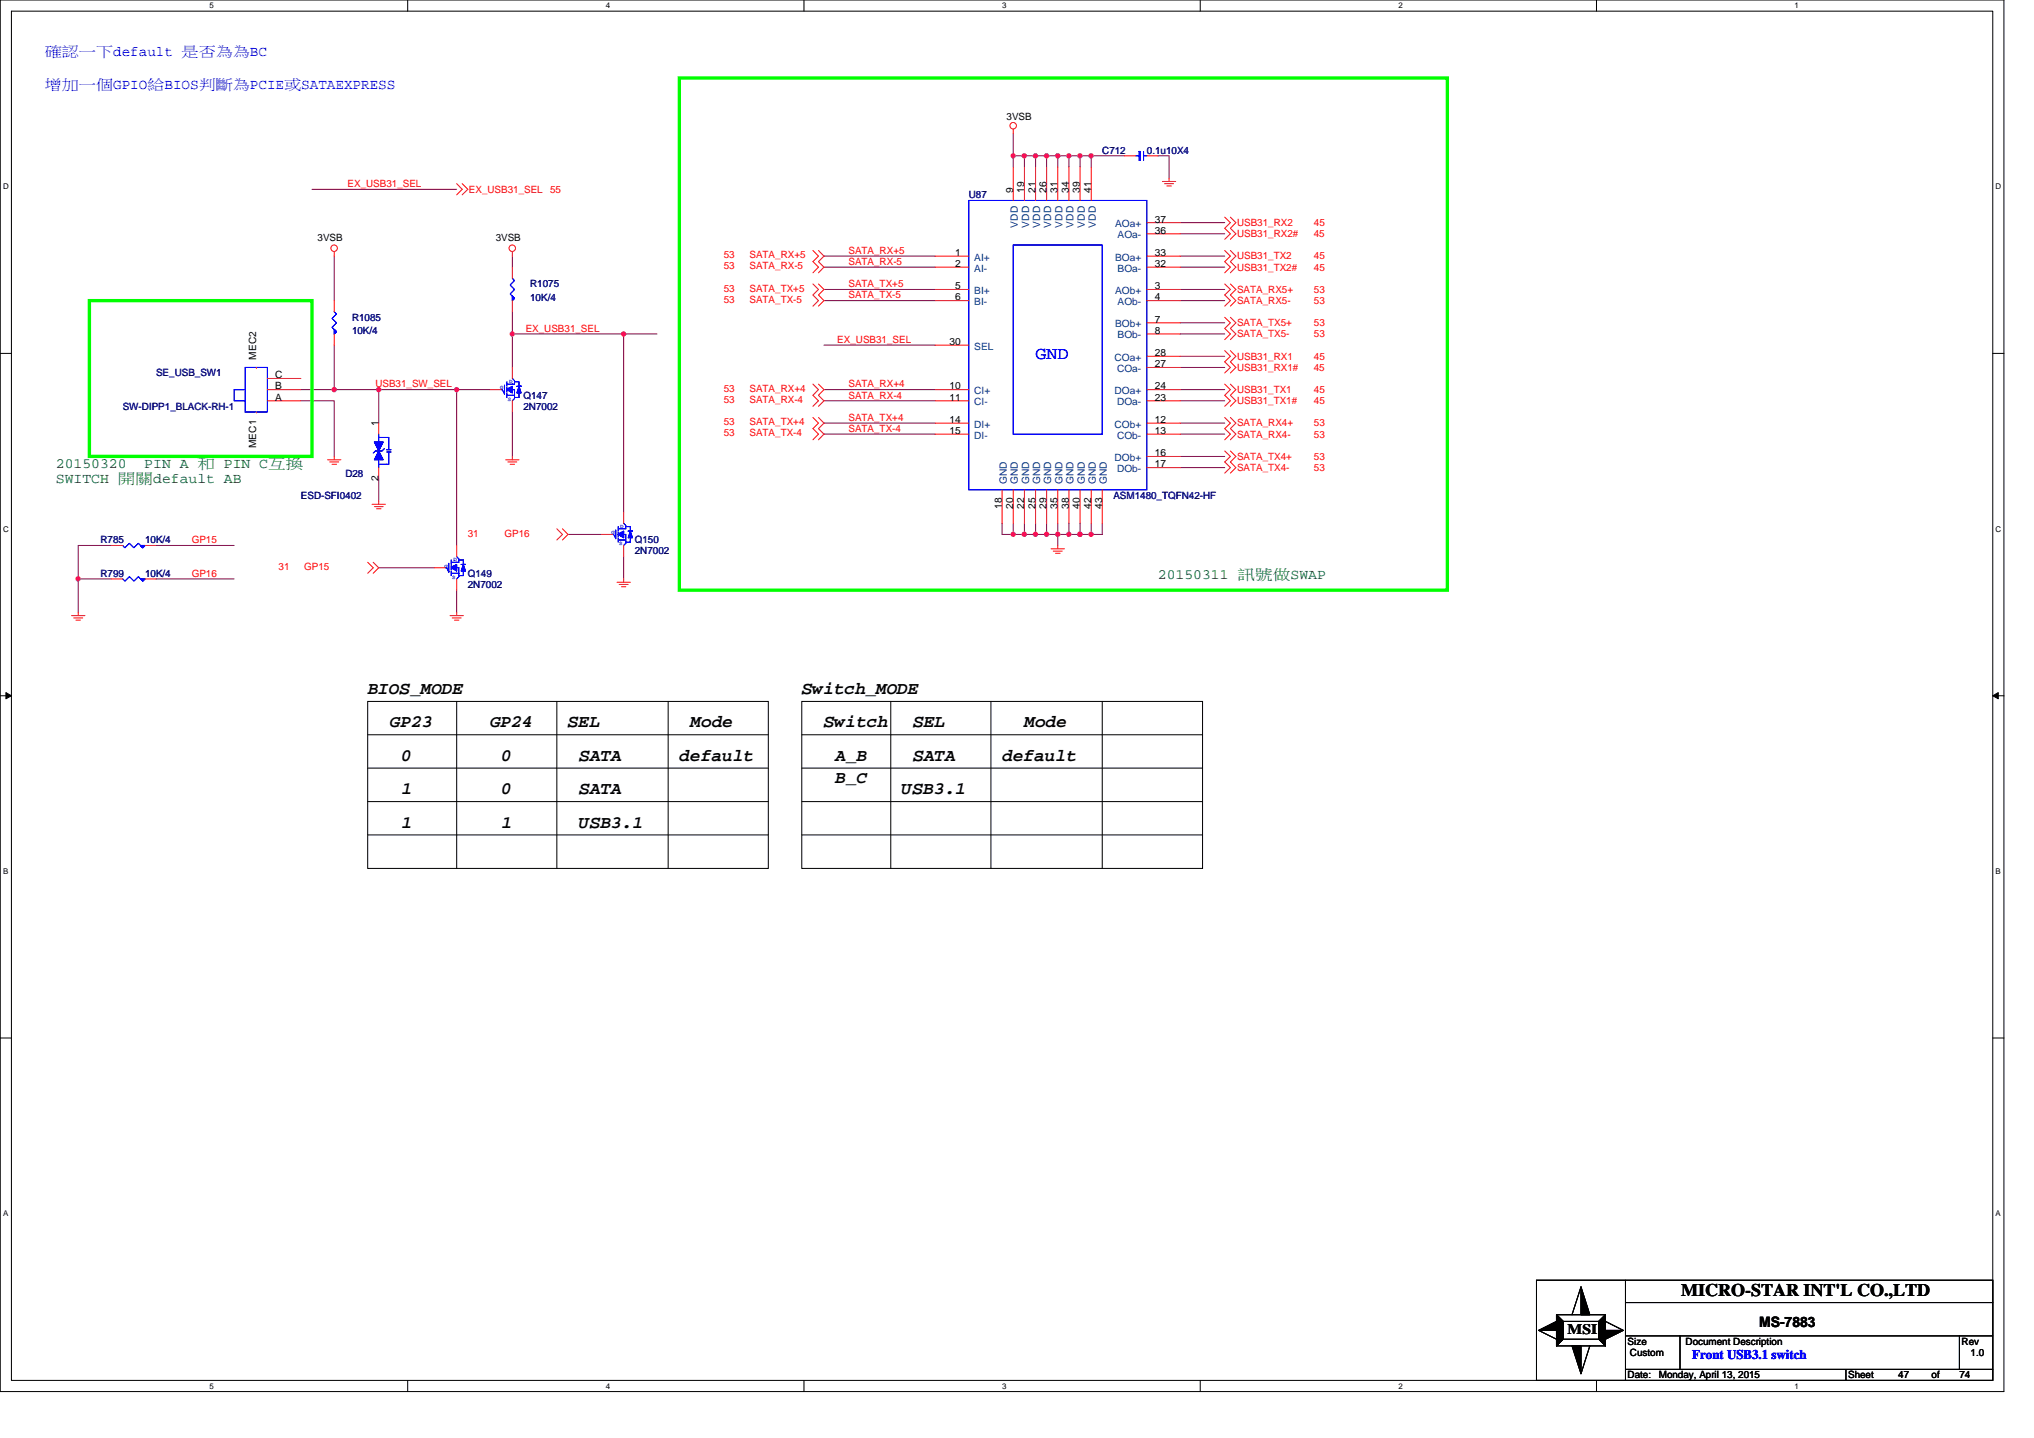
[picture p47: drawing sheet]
<svg xmlns="http://www.w3.org/2000/svg" width="297mm" height="210mm" viewBox="0 0 297 210" stroke-linecap="round" stroke-linejoin="round" font-family="sans-serif">
<defs><g id="words">
<text font-size="2.6" fill="#00f" x="151.2" y="52.5">GND</text>
<g font-size="2.6">
<text x="53.7" y="101.3">BIOS_MODE</text>
<text x="117.1" y="101.3">Switch_MODE</text>
<text x="56.9" y="106.2">GP23</text>
<text x="71.6" y="106.2">GP24</text>
<text x="82.9" y="106.2">SEL</text>
<text x="100.8" y="106.2">Mode</text>
<text x="120.3" y="106.2">Switch</text>
<text x="133.3" y="106.2">SEL</text>
<text x="149.6" y="106.2">Mode</text>
<text x="58.6" y="111.1">0</text>
<text x="73.2" y="111.1">0</text>
<text x="84.6" y="111.1">SATA</text>
<text x="99.2" y="111.1">default</text>
<text x="122" y="111.1">A_B</text>
<text x="133.3" y="111.1">SATA</text>
<text x="146.3" y="111.1">default</text>
<text x="58.6" y="116">1</text>
<text x="73.2" y="116">0</text>
<text x="84.6" y="116">SATA</text>
<text x="122" y="114.3">B_C</text>
<text x="131.7" y="116">USB3.1</text>
<text x="58.6" y="120.9">1</text>
<text x="73.2" y="120.9">1</text>
<text x="84.6" y="120.9">USB3.1</text>
<text x="245.5" y="189.3">MICRO-STAR INT'L CO.,LTD</text>
</g>
<g font-size="2.1" fill="#00f">
<text x="6.5" y="8.2">確認一下default 是否為為BC</text>
<text x="6.5" y="13.1">增加一個GPIO給BIOS判斷為PCIE或SATAEXPRESS</text>
</g>
<g font-size="2.1" fill="#008000">
<text x="8.2" y="68.3">20150320</text>
<text x="8.2" y="70.6">SWITCH 開關default AB</text>
<text x="21.1" y="68.3">PIN A 和 PIN C互換</text>
<text x="169.1" y="84.6">20150311 訊號做SWAP</text>
</g>
<g font-size="2.1">
<text x="228.9" y="194.9">MSI</text>
<text x="256.9" y="193.8">MS-7883</text>
</g>
<text font-size="1.9" fill="#00f" x="247.1" y="198.5">Front USB3.1 switch</text>
<g font-size="1.5">
<text x="147" y="17.6">3VSB</text>
<text x="148" y="28.1" transform="rotate(-90 148 28.1)">9</text>
<text x="149.6" y="28.1" transform="rotate(-90 149.6 28.1)">19</text>
<text x="151.2" y="28.1" transform="rotate(-90 151.2 28.1)">21</text>
<text x="152.8" y="28.1" transform="rotate(-90 152.8 28.1)">26</text>
<text x="154.5" y="28.1" transform="rotate(-90 154.5 28.1)">31</text>
<text x="156.1" y="28.1" transform="rotate(-90 156.1 28.1)">34</text>
<text x="157.7" y="28.1" transform="rotate(-90 157.7 28.1)">39</text>
<text x="159.3" y="28.1" transform="rotate(-90 159.3 28.1)">41</text>
<text x="46.4" y="35.1">3VSB</text>
<text x="72.4" y="35.1">3VSB</text>
<text x="168.6" y="34.1">36</text>
<text x="168.6" y="32.5">37</text>
<text x="139.5" y="37.4">1</text>
<text x="139.5" y="39">2</text>
<text x="168.6" y="39">32</text>
<text x="168.6" y="37.4">33</text>
<text x="139.5" y="42.2">5</text>
<text x="139.5" y="43.9">6</text>
<text x="168.6" y="43.9">4</text>
<text x="168.6" y="42.2">3</text>
<text x="168.6" y="47.1">7</text>
<text x="37.4" y="52.5" transform="rotate(-90 37.4 52.5)">MEC2</text>
<text x="138.7" y="50.4">30</text>
<text x="168.6" y="48.7">8</text>
<text x="168.6" y="53.6">27</text>
<text x="168.6" y="52">28</text>
<text x="40.2" y="58.5">A</text>
<text x="40.2" y="56.9">B</text>
<text x="40.2" y="55.2">C</text>
<text x="138.7" y="56.9">10</text>
<text x="138.7" y="58.5">11</text>
<text x="168.6" y="58.5">23</text>
<text x="168.6" y="56.9">24</text>
<text x="37.4" y="65.4" transform="rotate(-90 37.4 65.4)">MEC1</text>
<text x="55.3" y="62.3" transform="rotate(-90 55.3 62.3)">1</text>
<text x="138.7" y="61.8">14</text>
<text x="138.7" y="63.4">15</text>
<text x="168.6" y="63.4">13</text>
<text x="168.6" y="61.8">12</text>
<text x="55.3" y="70.3" transform="rotate(-90 55.3 70.3)">2</text>
<text x="168.6" y="68.3">17</text>
<text x="168.6" y="66.6">16</text>
<text x="146.3" y="74.3" transform="rotate(-90 146.3 74.3)">18</text>
<text x="148" y="74.3" transform="rotate(-90 148 74.3)">20</text>
<text x="149.6" y="74.3" transform="rotate(-90 149.6 74.3)">22</text>
<text x="151.2" y="74.3" transform="rotate(-90 151.2 74.3)">25</text>
<text x="152.8" y="74.3" transform="rotate(-90 152.8 74.3)">29</text>
<text x="154.5" y="74.3" transform="rotate(-90 154.5 74.3)">35</text>
<text x="156.1" y="74.3" transform="rotate(-90 156.1 74.3)">38</text>
<text x="157.7" y="74.3" transform="rotate(-90 157.7 74.3)">40</text>
<text x="159.3" y="74.3" transform="rotate(-90 159.3 74.3)">42</text>
<text x="160.9" y="74.3" transform="rotate(-90 160.9 74.3)">43</text>
<text x="237.7" y="196.4">Size</text>
<text x="246.2" y="196.4">Document Description</text>
<text x="286.5" y="196.4">Rev</text>
<text x="237.7" y="201.3">Date:</text>
<text x="238" y="198">Custom</text>
<text x="242.2" y="201.3">Monday, April 13, 2015</text>
<text x="269.9" y="201.3">Sheet</text>
<text x="277.2" y="201.3">47</text>
<text x="282.1" y="201.3">of</text>
<text x="286.1" y="201.3">74</text>
<text x="287.8" y="198">1.0</text>
</g>
<g font-size="1.5" fill="#000080">
<text x="161" y="22.5">C712</text>
<text x="167.5" y="22.5">0.1u10X4</text>
<text x="141.5" y="29">U87</text>
<text x="77.4" y="42">R1075</text>
<text x="51.4" y="46.8">R1085</text>
<text x="77.4" y="43.9">10K/4</text>
<text x="51.4" y="48.8">10K/4</text>
<text x="17.9" y="59.8">SW-DIPP1_BLACK-RH-1</text>
<text x="22.8" y="55">SE_USB_SW1</text>
<text x="76.5" y="58.2">Q147</text>
<text x="76.5" y="59.8">2N7002</text>
<text x="50.4" y="69.6">D28</text>
<text x="43.9" y="72.8">ESD-SFI0402</text>
<text x="162.6" y="72.8">ASM1480_TQFN42-HF</text>
<text x="14.7" y="79.4">R785</text>
<text x="21.2" y="79.4">10K/4</text>
<text x="92.7" y="79.4">Q150</text>
<text x="92.7" y="81">2N7002</text>
<text x="14.7" y="84.2">R799</text>
<text x="21.2" y="84.2">10K/4</text>
<text x="68.3" y="84.2">Q149</text>
<text x="68.3" y="85.9">2N7002</text>
</g>
<g font-size="1.5" fill="#f00">
<text x="50.8" y="27.3">EX_USB31_SEL</text>
<text x="68.5" y="28.1">EX_USB31_SEL</text>
<text x="80.3" y="28.1">55</text>
<text x="180.7" y="33">USB31_RX2</text>
<text x="180.7" y="34.6">USB31_RX2#</text>
<text x="191.9" y="34.6">45</text>
<text x="191.9" y="33">45</text>
<text x="105.7" y="37.7">53</text>
<text x="105.7" y="39.3">53</text>
<text x="109.4" y="37.7">SATA_RX+5</text>
<text x="109.4" y="39.3">SATA_RX-5</text>
<text x="123.9" y="42">SATA_TX+5</text>
<text x="123.9" y="37.1">SATA_RX+5</text>
<text x="123.9" y="38.7">SATA_RX-5</text>
<text x="180.7" y="37.9">USB31_TX2</text>
<text x="180.7" y="39.5">USB31_TX2#</text>
<text x="191.9" y="37.9">45</text>
<text x="191.9" y="39.5">45</text>
<text x="105.7" y="42.6">53</text>
<text x="105.7" y="44.2">53</text>
<text x="109.4" y="42.6">SATA_TX+5</text>
<text x="109.4" y="44.2">SATA_TX-5</text>
<text x="123.9" y="43.6">SATA_TX-5</text>
<text x="180.7" y="42.8">SATA_RX5+</text>
<text x="180.7" y="47.6">SATA_TX5+</text>
<text x="180.7" y="44.4">SATA_RX5-</text>
<text x="191.9" y="42.8">53</text>
<text x="191.9" y="44.4">53</text>
<text x="191.9" y="47.6">53</text>
<text x="76.8" y="48.5">EX_USB31_SEL</text>
<text x="122.3" y="50.1">EX_USB31_SEL</text>
<text x="180.7" y="49.3">SATA_TX5-</text>
<text x="180.7" y="52.5">USB31_RX1</text>
<text x="191.9" y="52.5">45</text>
<text x="191.9" y="49.3">53</text>
<text x="54.8" y="56.6">USB31_SW_SEL</text>
<text x="105.7" y="57.2">53</text>
<text x="105.7" y="58.9">53</text>
<text x="109.4" y="57.2">SATA_RX+4</text>
<text x="109.4" y="58.9">SATA_RX-4</text>
<text x="123.9" y="56.6">SATA_RX+4</text>
<text x="123.9" y="58.2">SATA_RX-4</text>
<text x="180.7" y="54.1">USB31_RX1#</text>
<text x="180.7" y="57.4">USB31_TX1</text>
<text x="180.7" y="59">USB31_TX1#</text>
<text x="191.9" y="54.1">45</text>
<text x="191.9" y="57.4">45</text>
<text x="191.9" y="59">45</text>
<text x="105.7" y="62.1">53</text>
<text x="105.7" y="63.7">53</text>
<text x="109.4" y="62.1">SATA_TX+4</text>
<text x="109.4" y="63.7">SATA_TX-4</text>
<text x="123.9" y="61.5">SATA_TX+4</text>
<text x="123.9" y="63.1">SATA_TX-4</text>
<text x="180.7" y="62.3">SATA_RX4+</text>
<text x="180.7" y="63.9">SATA_RX4-</text>
<text x="191.9" y="62.3">53</text>
<text x="191.9" y="63.9">53</text>
<text x="180.7" y="67.2">SATA_TX4+</text>
<text x="180.7" y="68.8">SATA_TX4-</text>
<text x="191.9" y="67.2">53</text>
<text x="191.9" y="68.8">53</text>
<text x="28" y="79.3">GP15</text>
<text x="40.7" y="83.2">31</text>
<text x="44.4" y="83.2">GP15</text>
<text x="68.3" y="78.4">31</text>
<text x="73.7" y="78.4">GP16</text>
<text x="28" y="84.2">GP16</text>
</g>
<g font-size="1.5" fill="#004080">
<text x="148.7" y="33.2" transform="rotate(-90 148.7 33.2)">VDD</text>
<text x="150.3" y="33.2" transform="rotate(-90 150.3 33.2)">VDD</text>
<text x="151.9" y="33.2" transform="rotate(-90 151.9 33.2)">VDD</text>
<text x="153.5" y="33.2" transform="rotate(-90 153.5 33.2)">VDD</text>
<text x="155.1" y="33.2" transform="rotate(-90 155.1 33.2)">VDD</text>
<text x="156.8" y="33.2" transform="rotate(-90 156.8 33.2)">VDD</text>
<text x="158.4" y="33.2" transform="rotate(-90 158.4 33.2)">VDD</text>
<text x="160" y="33.2" transform="rotate(-90 160 33.2)">VDD</text>
<text x="162.8" y="33.2">AOa+</text>
<text x="163.2" y="34.8">AOa-</text>
<text x="142.3" y="38.1">AI+</text>
<text x="142.3" y="39.7">AI-</text>
<text x="162.8" y="38.1">BOa+</text>
<text x="163.2" y="39.7">BOa-</text>
<text x="142.3" y="42.9">BI+</text>
<text x="142.3" y="44.6">BI-</text>
<text x="162.8" y="42.9">AOb+</text>
<text x="162.8" y="47.8">BOb+</text>
<text x="163.2" y="44.6">AOb-</text>
<text x="142.3" y="51.1">SEL</text>
<text x="162.7" y="52.7">COa+</text>
<text x="163.2" y="49.4">BOb-</text>
<text x="142.3" y="57.6">CI+</text>
<text x="142.3" y="59.2">CI-</text>
<text x="162.7" y="57.6">DOa+</text>
<text x="163.1" y="54.3">COa-</text>
<text x="163.1" y="59.2">DOa-</text>
<text x="142.3" y="62.4">DI+</text>
<text x="142.3" y="64.1">DI-</text>
<text x="162.7" y="62.4">COb+</text>
<text x="163.1" y="64.1">COb-</text>
<text x="147" y="70.7" transform="rotate(-90 147 70.7)">GND</text>
<text x="148.7" y="70.7" transform="rotate(-90 148.7 70.7)">GND</text>
<text x="150.3" y="70.7" transform="rotate(-90 150.3 70.7)">GND</text>
<text x="151.9" y="70.7" transform="rotate(-90 151.9 70.7)">GND</text>
<text x="153.5" y="70.7" transform="rotate(-90 153.5 70.7)">GND</text>
<text x="155.1" y="70.7" transform="rotate(-90 155.1 70.7)">GND</text>
<text x="156.8" y="70.7" transform="rotate(-90 156.8 70.7)">GND</text>
<text x="158.4" y="70.7" transform="rotate(-90 158.4 70.7)">GND</text>
<text x="160" y="70.7" transform="rotate(-90 160 70.7)">GND</text>
<text x="161.6" y="70.7" transform="rotate(-90 161.6 70.7)">GND</text>
<text x="162.7" y="67.3">DOb+</text>
<text x="163.1" y="68.9">DOb-</text>
</g>
<g font-size="1.2">
<text x="30.6" y="1.2">5</text>
<text x="88.5" y="1.2">4</text>
<text x="146.3" y="1.2">3</text>
<text x="204.2" y="1.2">2</text>
<text x="262.1" y="1.2">1</text>
<text x=".5" y="27.6">D</text>
<text x="291.4" y="27.6">D</text>
<text x=".5" y="77.6">C</text>
<text x="291.4" y="77.6">C</text>
<text x=".5" y="127.6">B</text>
<text x="291.4" y="127.6">B</text>
<text x=".5" y="177.6">A</text>
<text x="291.4" y="177.6">A</text>
<text x="30.6" y="202.8">5</text>
<text x="88.5" y="202.8">4</text>
<text x="146.3" y="202.8">3</text>
<text x="204.2" y="202.8">2</text>
<text x="262.1" y="202.8">1</text>
</g>
<g font-size=".8" fill="#00f">
<text x="73" y="56.9">G</text>
<text x="74.2" y="58.5">S</text>
<text x="74.3" y="55.9">D</text>
<text x="90.6" y="77">D</text>
<text x="64.9" y="82.9">G</text>
<text x="66.2" y="81.9">D</text>
<text x="89.3" y="78">G</text>
<text x="90.4" y="79.7">S</text>
<text x="66" y="84.5">S</text>
</g>
</g></defs>
<path d="M0 0h292.6v203.2h-292.6zM1.7 1.6h289.3v200h-289.3z" fill="none" stroke="#000" stroke-width=".15"/>
<g fill="#fff">
<path d="M30.6 .2h.6v1.3h-.6z"/>
<path d="M30.6 201.8h.6v1.3h-.6z"/>
</g>
<path d="M59.5 0v1.6M59.5 201.6v1.6" fill="none" stroke="#000" stroke-width=".15"/>
<g fill="#fff">
<path d="M88.5 .2h.6v1.3h-.6z"/>
<path d="M88.5 201.8h.6v1.3h-.6z"/>
</g>
<path d="M117.4 0v1.6M117.4 201.6v1.6" fill="none" stroke="#000" stroke-width=".15"/>
<g fill="#fff">
<path d="M146.3 .2h.7v1.3h-.7z"/>
<path d="M146.3 201.8h.7v1.3h-.7z"/>
</g>
<path d="M175.3 0v1.6M175.3 201.6v1.6" fill="none" stroke="#000" stroke-width=".15"/>
<g fill="#fff">
<path d="M204.2 .2h.6v1.3h-.6z"/>
<path d="M204.2 201.8h.6v1.3h-.6z"/>
</g>
<path d="M233.1 0v1.6M233.1 201.6v1.6" fill="none" stroke="#000" stroke-width=".15"/>
<g fill="#fff">
<path d="M262.1 .2h.6v1.3h-.6z"/>
<path d="M262.1 201.8h.6v1.3h-.6z"/>
<path d="M.5 26.6h.8v1.3h-.8z"/>
<path d="M291.4 26.6h.9v1.3h-.9z"/>
<path d="M.5 76.6h.8v1.3h-.8z"/>
<path d="M291.4 76.6h.9v1.3h-.9z"/>
</g>
<path d="M0 51.6h1.7M291 51.6h1.6" fill="none" stroke="#000" stroke-width=".15"/>
<g fill="#fff">
<path d="M.5 126.6h.7v1.3h-.7z"/>
<path d="M291.4 126.6h.8v1.3h-.8z"/>
</g>
<path d="M0 101.6h1.7M291 101.6h1.6" fill="none" stroke="#000" stroke-width=".15"/>
<path d="M.9 101.1l.8 .5-.8 .4zM291 101.6l.8-.5v.9z" fill="#000" stroke="#000" stroke-width=".15"/>
<g fill="#fff">
<path d="M.5 176.6h.7v1.2h-.7z"/>
<path d="M291.4 176.6h.8v1.2h-.8z"/>
</g>
<g fill="none" stroke="#000" stroke-width=".15">
<path d="M53.7 102.4h58.5v24.4h-58.5zM53.7 107.3h58.5M53.7 112.2h58.5M53.7 117.1h58.5M66.7 102.4v24.4M81.3 102.4v24.4M97.6 102.4v24.4M117.1 102.4h58.5v24.4h-58.5zM117.1 112.2h58.5M117.1 107.3h58.5M117.1 117.1h58.5M130.1 102.4v24.4"/>
<path d="M144.7 102.4v24.4M161 102.4v24.4M53.7 121.9h58.5M117.1 121.9h58.5M0 151.6h1.7M291 151.6h1.6M224.4 186.9h66.6v14.7h-66.6zM224.7 194.3l2.6 1.3M227.3 192h7.2v4.5h-7.2zM227.3 192l1 1M228.3 193h5.2v2.6h-5.2zM228.3 195.6l-1 .9"/>
<path d="M230.9 187.9l-1.3 4.1M232.2 196.5l-1.3 4.1M233.5 195.6l1 .9M234.5 193l2.6 1.3M234.5 192l-1 1M237.4 190.2h53.6M237.4 186.9v14.7M237.4 200h53.6M237.4 195.1h53.6M245.3 195.1v4.9M269.6 200v1.6M286.1 195.1v4.9"/>
</g>
<g fill="none" stroke="#800040" stroke-width=".15">
<path d="M148 19.5v3.3M45.6 27.6h21.1M48.8 37.4v6.5M74.8 37.4v1.6M120.3 37.4h16.3M120.3 39h16.3M148 22.8h1.6M148 22.8v1.6M149.6 22.8v1.6M149.6 22.8h1.6M151.2 22.8h1.6M151.2 22.8v1.6"/>
<path d="M152.8 22.8h1.7M152.8 22.8v1.6M154.5 22.8h1.6M154.5 22.8v1.6M156.1 22.8h1.6M156.1 22.8v1.6M157.7 22.8h1.7M157.7 22.8v1.6M159.4 22.8v1.6M159.4 22.8h4.8M169.1 22.8h1.6v3.2M172.4 37.4h6.5"/>
<path d="M172.4 39h6.5M172.4 32.5h6.5M172.4 34.1h6.5M43.9 56.9h4.9M43.9 58.5h4.9v8.2M48.8 56.9h6.5M48.8 50.4v6.5M55.3 56.9v4.9M55.3 56.9h11.4M66.7 56.9v22.8M66.7 56.9h4.9M74.8 48.8h16.3"/>
<path d="M74.8 45.5v3.3M74.8 48.8v4.9M91.1 48.8h4.8M91.1 48.8v26M120.3 50.4h16.3M120.3 56.9h16.3M120.3 58.5h16.3M120.3 42.3h16.3M120.3 43.9h16.3M172.4 47.1h6.5M172.4 48.8h6.5M172.4 42.3h6.5"/>
<path d="M172.4 43.9h6.5M172.4 52h6.5M172.4 53.7h6.5M172.4 56.9h6.5M172.4 58.5h6.5M16.3 79.7h-4.9v4.8h4.9M22.8 79.7h11.4M55.3 69.9v3.3M74.8 60.2v6.5M82.9 78h4.9M120.3 61.8h16.3M120.3 63.4h16.3"/>
<path d="M146.3 76.4v1.6h1.7M148 78h1.6M148 76.4v1.6M149.6 76.4v1.6M149.6 78h1.6M151.2 78h1.6M151.2 76.4v1.6M152.8 78h1.7M152.8 76.4v1.6M154.5 78h1.6M154.5 78v1.7M154.5 76.4v1.6"/>
<path d="M156.1 78h1.6M156.1 76.4v1.6M157.7 78h1.7M157.7 76.4v1.6M159.4 76.4v1.6M161 76.4v1.6h-1.6M172.4 66.7h6.5M172.4 68.3h6.5M172.4 61.8h6.5M172.4 63.4h6.5M11.4 84.5v4.9M22.8 84.5h11.4"/>
<path d="M55.3 82.9h8.1M66.7 86.2v3.2M91.1 81.3v3.2"/>
</g>
<g fill="#f0f" stroke="#f0f" stroke-width=".15">
<circle cx="154.5" cy="22.8" r=".32"/>
<circle cx="148" cy="22.8" r=".32"/>
<circle cx="159.3" cy="22.8" r=".32"/>
<circle cx="149.6" cy="22.8" r=".32"/>
<circle cx="152.8" cy="22.8" r=".32"/>
<circle cx="151.2" cy="22.8" r=".32"/>
<circle cx="156.1" cy="22.8" r=".32"/>
<circle cx="157.7" cy="22.8" r=".32"/>
<circle cx="159.3" cy="78" r=".32"/>
<circle cx="157.7" cy="78" r=".32"/>
<circle cx="156.1" cy="78" r=".32"/>
<circle cx="154.5" cy="78" r=".32"/>
<circle cx="152.8" cy="78" r=".32"/>
<circle cx="151.2" cy="78" r=".32"/>
<circle cx="149.6" cy="78" r=".32"/>
<circle cx="148" cy="78" r=".32"/>
<circle cx="48.8" cy="56.9" r=".32"/>
<circle cx="66.7" cy="56.9" r=".32"/>
<circle cx="11.4" cy="84.5" r=".32"/>
<circle cx="55.3" cy="56.9" r=".32"/>
<circle cx="91.1" cy="48.8" r=".32"/>
<circle cx="74.8" cy="48.8" r=".32"/>
</g>
<g fill="none" stroke="#f00" stroke-width=".15">
<path d="M148 18.9v.6M48.8 36.7v.7M66.7 26.8l.8 .8-.8 .8M67.5 26.8l.8 .8-.8 .8M74.8 36.7v.7M74.8 39v1.6M118.7 36.6l.8 .8-.8 .8 .8 .8-.8 .8M119.5 36.6l.8 .8-.8 .8 .8 .8-.8 .8M136.6 37.4h4.9M136.6 39h4.9M148 24.4v4.9M149.6 24.4v4.9"/>
<path d="M151.2 24.4v4.9M152.8 24.4v4.9M154.5 24.4v4.9M156.1 24.4v4.9M157.7 24.4v4.9M159.4 24.4v4.9M164.2 22.8h1.7M167.5 37.4h4.9M167.5 39h4.9M167.5 32.5h4.9M167.5 34.1h4.9M167.5 22.8h1.6"/>
<path d="M169.8 26.5h1.9M170.1 26.8h1.3M170.4 27.2h.7M170.7 26v.5M178.9 31.7l.8 .8-.8 .8 .8 .8-.8 .8M178.9 36.6l.8 .8-.8 .8 .8 .8-.8 .8M179.7 31.7l.8 .8-.8 .8 .8 .8-.8 .8M179.7 36.6l.8 .8-.8 .8 .8 .8-.8 .8M37.4 53.7h.1M39 56.9h4.9M39 58.5h4.9M39 55.3h4.9"/>
<path d="M48.8 43.9v1.6M48.8 48.8v1.6M71.6 56.9h1.6M74.8 43.9v1.6M74.8 53.7v1.6M74.8 58.5v1.7M118.7 56.1l.8 .8-.8 .8 .8 .8-.8 .8M118.7 41.5l.8 .8-.8 .8 .8 .8-.8 .8M119.5 56.1l.8 .8-.8 .8 .8 .8-.8 .8M119.5 41.5l.8 .8-.8 .8 .8 .8-.8 .8M136.6 42.3h4.9M136.6 43.9h4.9"/>
<path d="M136.6 56.9h4.9M136.6 58.5h4.9M136.6 50.4h4.9M167.5 42.3h4.9M167.5 43.9h4.9M167.5 56.9h4.9M167.5 58.5h4.9M167.5 47.1h4.9M167.5 48.8h4.9M167.5 52h4.9M167.5 53.7h4.9M178.9 41.5l.8 .8-.8 .8 .8 .8-.8 .8"/>
<path d="M178.9 46.3l.8 .8-.8 .9 .8 .8-.8 .8M178.9 51.2l.8 .8-.8 .8 .8 .9-.8 .8M178.9 56.1l.8 .8-.8 .8 .8 .8-.8 .8M179.7 41.5l.8 .8-.8 .8 .8 .8-.8 .8M179.7 46.3l.8 .8-.8 .9 .8 .8-.8 .8M179.7 51.2l.8 .8-.8 .8 .8 .9-.8 .8M179.7 56.1l.8 .8-.8 .8 .8 .8-.8 .8M16.3 79.7h1.6M21.2 79.7h1.6M37.4 60.2h.1M47.8 67.1h2M48.2 67.5h1.3"/>
<path d="M48.5 67.8h.6M48.8 66.7v.4M54.3 73.6h2M54.7 74h1.3M55 74.3h.6M55.3 73.2v.4M55.3 61.8v1.6M55.3 68.3v1.6M66.7 79.7v1.6M73.8 67.1h2M74.2 67.5h1.3M74.5 67.8h.6"/>
<path d="M74.8 66.7v.4M81.3 77.2l.8 .8-.8 .8M82.1 77.2l.8 .8-.8 .8M87.8 78h1.6M91.1 74.8v1.6M91.1 79.7v1.6M118.7 61l.8 .8-.8 .8 .8 .8-.8 .8M119.5 61l.8 .8-.8 .8 .8 .8-.8 .8M136.6 61.8h4.9M136.6 63.4h4.9M146.3 71.5v4.9M148 71.5v4.9"/>
<path d="M149.6 71.5v4.9M151.2 71.5v4.9M152.8 71.5v4.9M154.5 79.7v.4M154.5 71.5v4.9M156.1 71.5v4.9M157.7 71.5v4.9M159.4 71.5v4.9M161 71.5v4.9M167.5 61.8h4.9M167.5 63.4h4.9M167.5 66.7h4.9"/>
<path d="M167.5 68.3h4.9M178.9 65.8l.8 .9-.8 .8 .8 .8-.8 .8M178.9 61l.8 .8-.8 .8 .8 .8-.8 .8M179.7 65.8l.8 .9-.8 .8 .8 .8-.8 .8M179.7 61l.8 .8-.8 .8 .8 .8-.8 .8M10.5 89.9h1.9M10.8 90.2h1.3M11.1 90.6h.6M11.4 89.4v.5M16.3 84.5h1.6M21.2 84.5h1.6M53.7 82.1l.8 .8-.8 .8"/>
<path d="M54.5 82.1l.8 .8-.8 .8M63.4 82.9h1.7M65.7 89.9h2M66 90.2h1.3M66.4 90.6h.6M66.7 89.4v.5M66.7 84.5v1.7M90.1 85h2M90.4 85.3h1.3M90.8 85.7h.6M91.1 84.5v.5M153.5 80.1h1.9"/>
<path d="M153.8 80.5h1.3M154.2 80.8h.6"/>
<circle cx="148" cy="18.4" r=".48"/>
<circle cx="48.8" cy="36.2" r=".48"/>
<circle cx="74.8" cy="36.2" r=".48"/>
</g>
<g fill="#000" stroke="#000" stroke-width=".15">
<path d="M224.7 194.3l2.6-1.3v1.3zM230.9 187.9l1.3 4.1h-1.3zM234.5 194.3h2.6l-2.6 1.3zM229.6 196.5h1.3v4.1z"/>
<path d="M227.3 192l1 1v2.6l-1 .9z" fill-rule="evenodd"/>
<path d="M227.3 192l1 1v2.6l-1 .9z" fill-rule="evenodd"/>
<path d="M227.3 192l1 1v2.6l-1 .9z" fill-rule="evenodd"/>
<path d="M234.5 192v4.5l-1-.9v-2.6z" fill-rule="evenodd"/>
<path d="M234.5 192v4.5l-1-.9v-2.6z" fill-rule="evenodd"/>
<path d="M234.5 192v4.5l-1-.9v-2.6z" fill-rule="evenodd"/>
</g>
<path d="M99.2 11.4h112.2v74.8h-112.2zM13.1 43.9h32.5v22.8h-32.5z" fill="none" stroke="#0f0" stroke-width=".49"/>
<g fill="none" stroke="#00f" stroke-width=".15">
<path d="M141.5 29.3h26v42.2h-26zM148 35.8h13v27.6h-13zM165.9 22.8h.4M166.3 22.1h.2v1.3h-.2zM167 22.1v1.3M167 22.8h.5M35.8 53.7h3.2v6.5h-3.2zM35.8 56.9h-1.6v1.6h1.6M48.8 45.5l.3 .3-.6 .7 .6 .6-.6 .7 .6 .7-.3 .3M73.7 56.2v1.4l-.3-.7h-.2M74 57.7h1.1M74 55.8v.6"/>
<path d="M74 57.4v.6M74 56.6v.6M74.8 55.3l.3 .3v.5h-1.1M74.8 56.9h.3v1.3l-.3 .3M74.8 40.6l.3 .4-.6 .6 .6 .7-.6 .6 .6 .7-.3 .3M75.1 55.8h.7v2.2h-.7M75.5 56.4h.6zM17.9 79.7l.3 .3 .7-.7 .7 .7 .6-.7 .6 .7 .4-.3M55.3 67.1v1.2M55.3 63.4v1.1M55.3 63.9h1.5v1.8M56.1 65.5l-.3 .3h-1l-.3 .4"/>
<path d="M56.4 65.7h.7M56.4 66h.7M56.8 66v1.8h-1.5M89.9 77.4v1.3l-.3-.7h-.2M90.3 78.8h1.1M90.3 76.9v.7M90.3 78.5v.7M90.3 77.7v.7M91.1 76.4l.3 .3v.5h-1.1M91.1 78h.3v1.3l-.3 .4M91.4 76.9h.7v2.3h-.7M91.7 77.6h.7z"/>
<path d="M17.9 84.5l.3 .4 .7-.7 .7 .7 .6-.7 .6 .7 .4-.4M65.5 82.3v1.3l-.3-.7h-.1M65.9 83.7h1.1M65.9 81.8v.6M65.9 83.4v.7M65.9 82.6v.6M66.7 81.3l.3 .3v.5h-1.1M66.7 82.9h.3v1.3l-.3 .3M67 81.8h.7v2.3h-.7M67.3 82.4h.7z"/>
</g>
<g fill="#00f" stroke="#00f" stroke-width=".15">
<path d="M54.7 64.5h1.3l-.7 1.3z"/>
<path d="M55.3 65.8l.7 1.3h-1.3z"/>
<path d="M90.4 77.9l.7-.3v.9l-.8-.5z" fill-rule="evenodd"/>
<path d="M92.1 77.6l.3 .9h-.7l.4-.9h.3z" fill-rule="evenodd"/>
<path d="M90.4 77.9l.7-.3v.9l-.8-.5z" fill-rule="evenodd"/>
<path d="M92.1 77.6l.3 .9h-.7l.4-.9h.3z" fill-rule="evenodd"/>
<path d="M48.8 48.1l.3 .4-.3 .3v-.7l.3 .4z" fill-rule="evenodd"/>
<path d="M48.8 48.1l.3 .4-.3 .3v-.7l.3 .4z" fill-rule="evenodd"/>
<path d="M20.5 84.5h.7l-.4 .4z" fill-rule="evenodd"/>
<path d="M20.5 84.5h.7l-.4 .4z" fill-rule="evenodd"/>
<path d="M20.5 79.7h.7l-.4 .3z" fill-rule="evenodd"/>
<path d="M20.5 79.7h.7l-.4 .3z" fill-rule="evenodd"/>
<path d="M66 82.7l.7-.3v1l-.8-.5z" fill-rule="evenodd"/>
<path d="M67.7 82.4l.3 1h-.7l.4-1h.3z" fill-rule="evenodd"/>
<path d="M66 82.7l.7-.3v1l-.8-.5z" fill-rule="evenodd"/>
<path d="M67.7 82.4l.3 1h-.7l.4-1h.3z" fill-rule="evenodd"/>
<path d="M74.2 56.7l.6-.3v1l-.8-.5z" fill-rule="evenodd"/>
<path d="M75.8 56.4l.3 1h-.6l.3-1h.3z" fill-rule="evenodd"/>
<path d="M74.2 56.7l.6-.3v1l-.8-.5z" fill-rule="evenodd"/>
<path d="M75.8 56.4l.3 1h-.6l.3-1h.3z" fill-rule="evenodd"/>
<path d="M74.8 43.2l.3 .4-.3 .3v-.7l.3 .4z" fill-rule="evenodd"/>
<path d="M74.8 43.2l.3 .4-.3 .3v-.7l.3 .4z" fill-rule="evenodd"/>
</g>
<use href="#words"/>
</svg>
